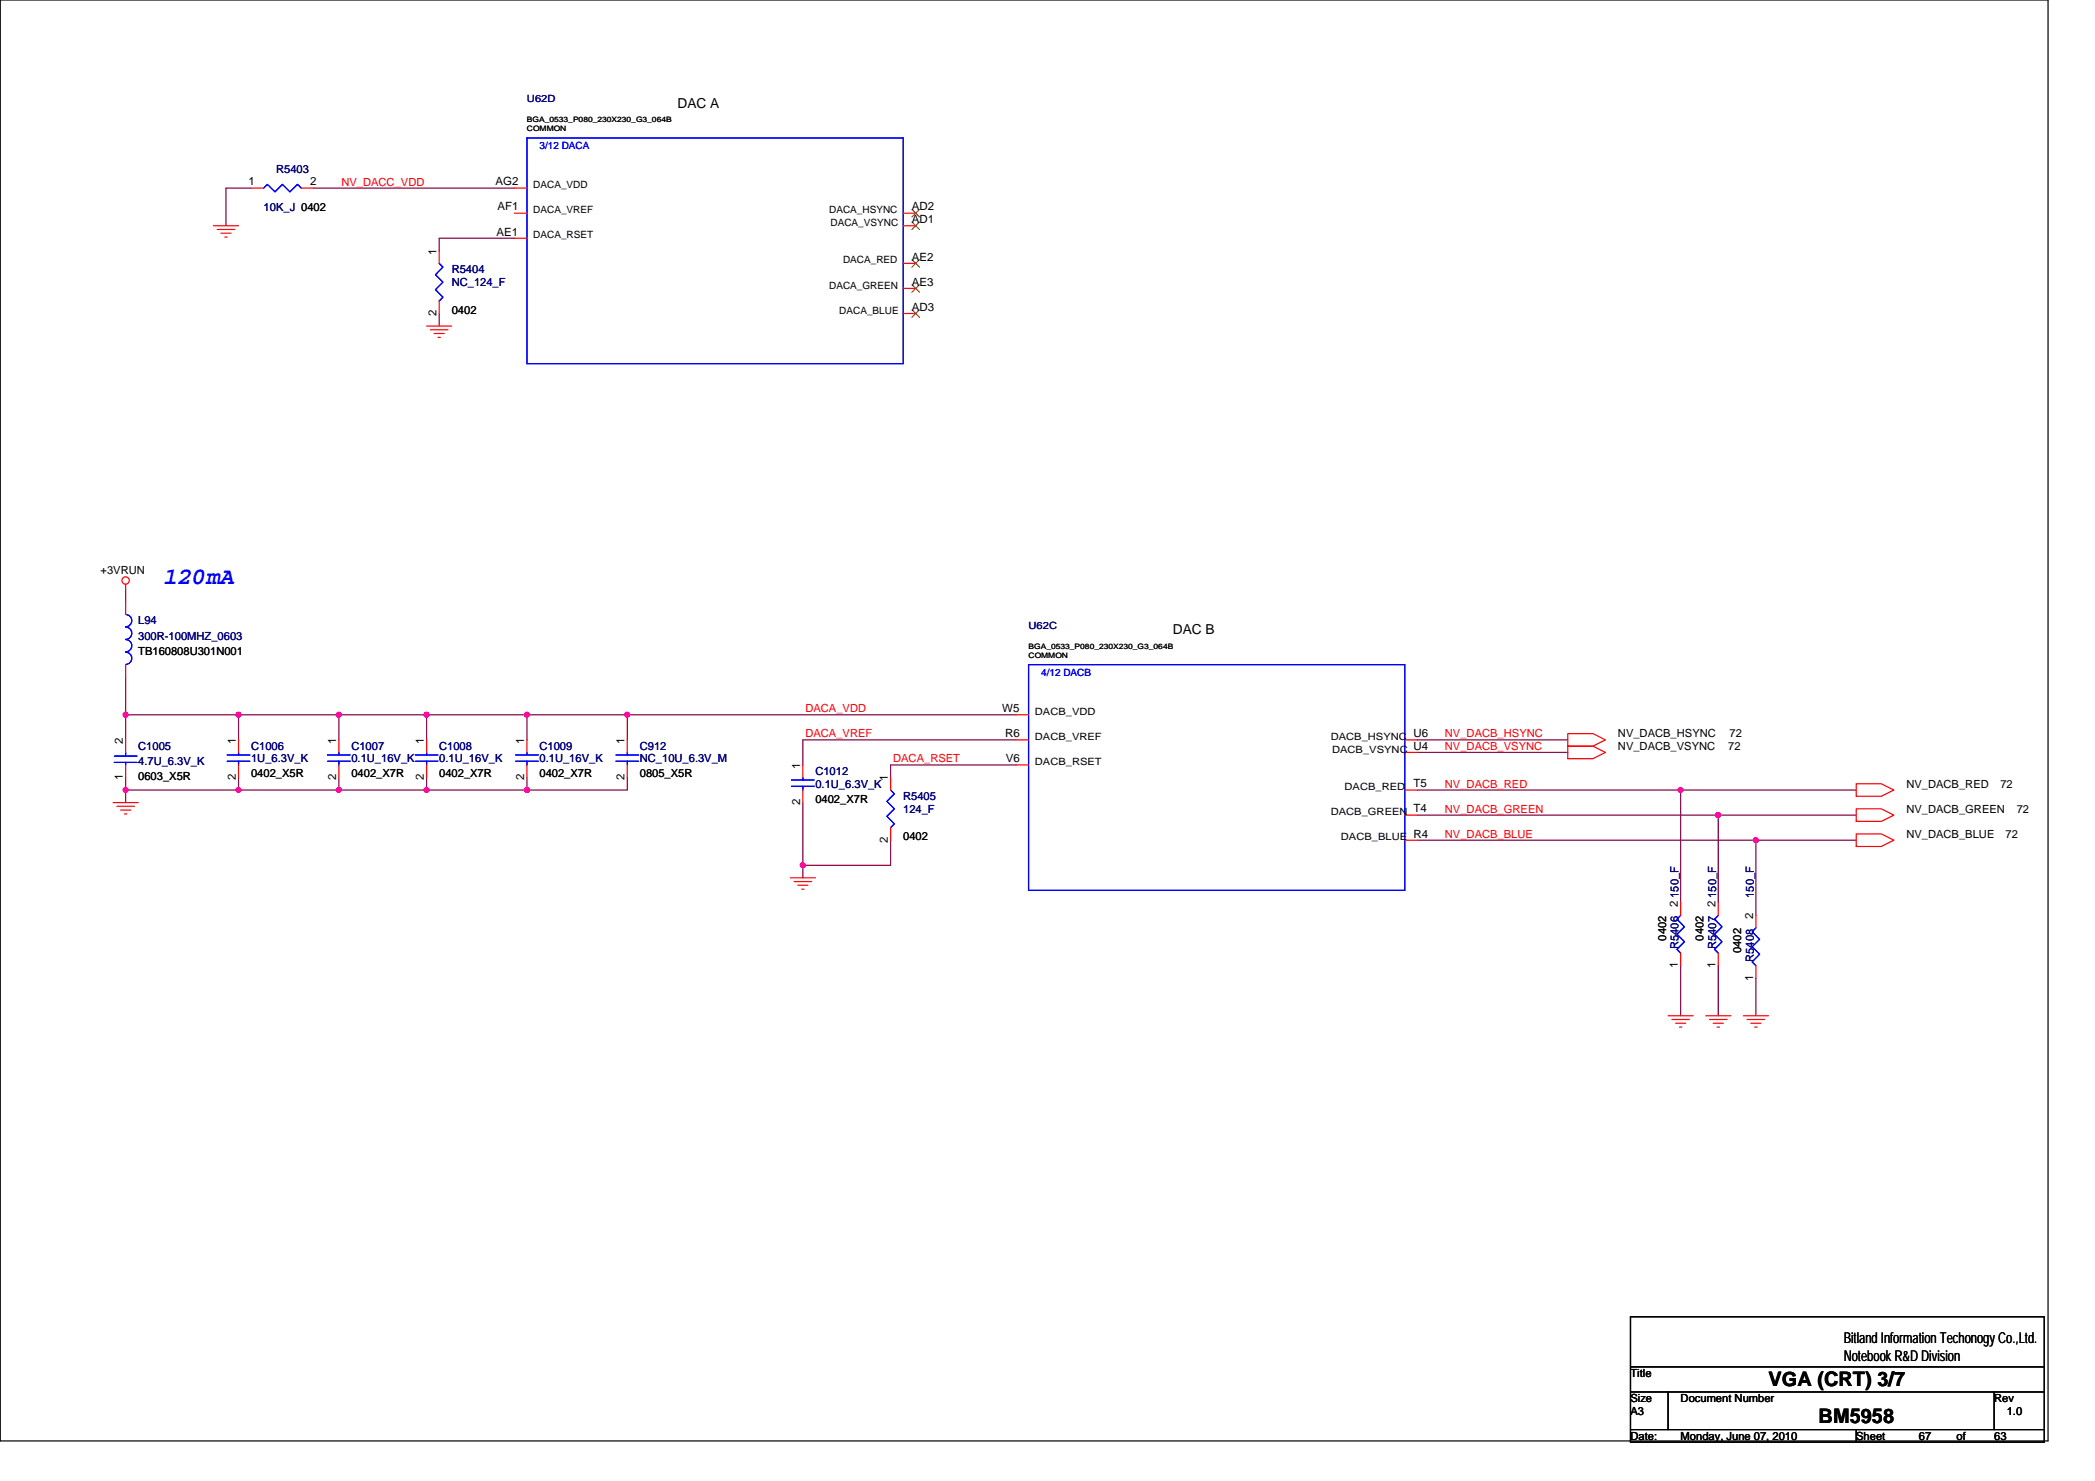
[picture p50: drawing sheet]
<svg xmlns="http://www.w3.org/2000/svg" width="297mm" height="210mm" viewBox="0 0 297 210" stroke-linecap="round" stroke-linejoin="round" font-family="sans-serif">
<defs><g id="words">
<text font-size="3.4" fill="#00f" x="23.2" y="82.8">120mA</text>
<g font-size="2.8">
<text x="250.7" y="196.4">VGA (CRT) 3/7</text>
<text x="257.8" y="201.8">BM5958</text>
</g>
<g font-size="2.1">
<text x="261.4" y="190.4">Bitland Information Techonogy Co.,Ltd.</text>
<text x="261.4" y="192.9">Notebook R&amp;D Division</text>
</g>
<g font-size="1.9">
<text x="96.1" y="15.3">DAC A</text>
<text x="166.3" y="89.9">DAC B</text>
</g>
<g font-size="1.6">
<text x="35.2" y="26.3">1</text>
<text x="44" y="26.3">2</text>
<text x="70.2" y="26.3">AG2</text>
<text x="70.5" y="29.8">AF1</text>
<text x="129.3" y="29.8">AD2</text>
<text x="70.4" y="33.4">AE1</text>
<text x="129.3" y="31.6">AD1</text>
<text x="61.9" y="36.1" transform="rotate(-90 61.9 36.1)">1</text>
<text x="129.3" y="40.5">AE3</text>
<text x="129.3" y="37">AE2</text>
<text x="61.9" y="44.8" transform="rotate(-90 61.9 44.8)">2</text>
<text x="64" y="44.5">0402</text>
<text x="129.3" y="44.1">AD3</text>
<text x="14.3" y="81.4">+3VRUN</text>
<text x="19.6" y="92.8">TB160808U301N001</text>
<text x="142.1" y="101">W5</text>
<text x="17.4" y="105.4" transform="rotate(-90 17.4 105.4)">2</text>
<text x="33.4" y="105.4" transform="rotate(-90 33.4 105.4)">1</text>
<text x="47.7" y="105.4" transform="rotate(-90 47.7 105.4)">1</text>
<text x="60.1" y="105.4" transform="rotate(-90 60.1 105.4)">1</text>
<text x="74.3" y="105.4" transform="rotate(-90 74.3 105.4)">1</text>
<text x="88.6" y="105.4" transform="rotate(-90 88.6 105.4)">1</text>
<text x="142.5" y="104.5">R6</text>
<text x="200.4" y="106.3">U4</text>
<text x="200.4" y="104.5">U6</text>
<text x="229.4" y="104.5">NV_DACB_HSYNC</text>
<text x="229.4" y="106.3">NV_DACB_VSYNC</text>
<text x="245" y="106.3">72</text>
<text x="245.2" y="104.5">72</text>
<text x="17.4" y="110.6" transform="rotate(-90 17.4 110.6)">1</text>
<text x="19.6" y="110.6">0603_X5R</text>
<text x="33.4" y="110.6" transform="rotate(-90 33.4 110.6)">2</text>
<text x="35.6" y="110.2">0402_X5R</text>
<text x="47.7" y="110.6" transform="rotate(-90 47.7 110.6)">2</text>
<text x="49.8" y="110.2">0402_X7R</text>
<text x="60.1" y="110.6" transform="rotate(-90 60.1 110.6)">2</text>
<text x="62.3" y="110.2">0402_X7R</text>
<text x="74.3" y="110.6" transform="rotate(-90 74.3 110.6)">2</text>
<text x="76.5" y="110.2">0402_X7R</text>
<text x="88.6" y="110.6" transform="rotate(-90 88.6 110.6)">2</text>
<text x="90.7" y="110.2">0805_X5R</text>
<text x="113.4" y="109" transform="rotate(-90 113.4 109)">1</text>
<text x="115.6" y="113.8">0402_X7R</text>
<text x="125.9" y="110.8" transform="rotate(-90 125.9 110.8)">1</text>
<text x="142.6" y="108.1">V6</text>
<text x="200.4" y="111.6">T5</text>
<text x="270.3" y="111.7">NV_DACB_RED</text>
<text x="283.6" y="111.7">72</text>
<text x="113.4" y="114.2" transform="rotate(-90 113.4 114.2)">2</text>
<text x="125.9" y="119.5" transform="rotate(-90 125.9 119.5)">2</text>
<text x="128.1" y="119.1">0402</text>
<text x="200.4" y="118.7">R4</text>
<text x="200.4" y="115.2">T4</text>
<text x="270.3" y="118.8">NV_DACB_BLUE</text>
<text x="270.3" y="115.2">NV_DACB_GREEN</text>
<text x="284.3" y="118.8">72</text>
<text x="285.9" y="115.2">72</text>
<text x="237.9" y="128.5" transform="rotate(-90 237.9 128.5)">2</text>
<text x="243.2" y="128.5" transform="rotate(-90 243.2 128.5)">2</text>
<text x="248.6" y="130.3" transform="rotate(-90 248.6 130.3)">2</text>
<text x="236.2" y="133.4" transform="rotate(-90 236.2 133.4)">0402</text>
<text x="237.9" y="137.3" transform="rotate(-90 237.9 137.3)">1</text>
<text x="241.6" y="133.4" transform="rotate(-90 241.6 133.4)">0402</text>
<text x="243.2" y="137.3" transform="rotate(-90 243.2 137.3)">1</text>
<text x="246.9" y="135.1" transform="rotate(-90 246.9 135.1)">0402</text>
<text x="248.6" y="139.1" transform="rotate(-90 248.6 139.1)">1</text>
<text x="231.2" y="195.2">Title</text>
<text x="231.2" y="200.6">A3</text>
<text x="231.2" y="198.8">Size</text>
<text x="238.3" y="198.8">Document Number</text>
<text x="282.7" y="198.8">Rev</text>
<text x="284.5" y="200.6">1.0</text>
<text x="231.2" y="204.1">Date:</text>
<text x="238.3" y="204.1">Monday, June 07, 2010</text>
<text x="263.2" y="204.1">Sheet</text>
<text x="272.1" y="204.1">67</text>
<text x="277.4" y="204.1">of</text>
<text x="282.7" y="204.1">63</text>
</g>
<g font-size="1.6" fill="#000080">
<text x="37.4" y="29.9">10K_J 0402</text>
<text x="39.2" y="24.5">R5403</text>
<text x="64" y="38.8">R5404</text>
<text x="64" y="40.5">NC_124_F</text>
<text x="19.6" y="88.5">L94</text>
<text x="19.6" y="90.7">300R-100MHZ_0603</text>
<text x="19.6" y="106.3">C1005</text>
<text x="35.6" y="106.3">C1006</text>
<text x="49.8" y="106.3">C1007</text>
<text x="62.3" y="106.3">C1008</text>
<text x="76.5" y="106.3">C1009</text>
<text x="90.7" y="106.3">C912</text>
<text x="19.6" y="108.5">4.7U_6.3V_K</text>
<text x="35.6" y="108.1">1U_6.3V_K</text>
<text x="49.8" y="108.1">0.1U_16V_K</text>
<text x="62.3" y="108.1">0.1U_16V_K</text>
<text x="76.5" y="108.1">0.1U_16V_K</text>
<text x="90.7" y="108.1">NC_10U_6.3V_M</text>
<text x="115.6" y="109.9">C1012</text>
<text x="115.6" y="111.7">0.1U_6.3V_K</text>
<text x="128.1" y="113.4">R5405</text>
<text x="128.1" y="115.2">124_F</text>
<text x="238" y="127.3" transform="rotate(-90 238 127.3)">150_F</text>
<text x="243.3" y="127.3" transform="rotate(-90 243.3 127.3)">150_F</text>
<text x="248.7" y="127.3" transform="rotate(-90 248.7 127.3)">150_F</text>
<text x="238" y="134.6" transform="rotate(-90 238 134.6)">R5406</text>
<text x="243.3" y="134.6" transform="rotate(-90 243.3 134.6)">R5407</text>
<text x="248.7" y="136.4" transform="rotate(-90 248.7 136.4)">R5408</text>
</g>
<g font-size="1.6" fill="#f00">
<text x="48.4" y="26.3">NV_DACC_VDD</text>
<text x="114.2" y="101">DACA_VDD</text>
<text x="114.2" y="104.5">DACA_VREF</text>
<text x="204.9" y="106.3">NV_DACB_VSYNC</text>
<text x="204.9" y="104.5">NV_DACB_HSYNC</text>
<text x="126.6" y="108.1">DACA_RSET</text>
<text x="204.9" y="111.7">NV_DACB_RED</text>
<text x="204.9" y="118.8">NV_DACB_BLUE</text>
<text x="204.9" y="115.2">NV_DACB_GREEN</text>
</g>
<g font-size="1.4" fill="#000080">
<text x="74.7" y="14.4">U62D</text>
<text x="145.8" y="89.1">U62C</text>
</g>
<g font-size="1.4" fill="#00f">
<text x="76.5" y="21.2">3/12 DACA</text>
<text x="147.6" y="95.9">4/12 DACB</text>
</g>
<g font-size="1.4">
<text x="75.6" y="26.7">DACA_VDD</text>
<text x="75.6" y="30.2">DACA_VREF</text>
<text x="75.6" y="33.8">DACA_RSET</text>
<text x="117.6" y="30.2">DACA_HSYNC</text>
<text x="117.7" y="32">DACA_VSYNC</text>
<text x="117.6" y="40.9">DACA_GREEN</text>
<text x="119.5" y="37.4">DACA_RED</text>
<text x="119" y="44.5">DACA_BLUE</text>
<text x="146.7" y="101.4">DACB_VDD</text>
<text x="146.7" y="104.9">DACB_VREF</text>
<text x="188.7" y="104.9">DACB_HSYNC</text>
<text x="188.9" y="106.7">DACB_VSYNC</text>
<text x="146.7" y="108.5">DACB_RSET</text>
<text x="190.6" y="112">DACB_RED</text>
<text x="188.7" y="115.6">DACB_GREEN</text>
<text x="190.1" y="119.1">DACB_BLUE</text>
</g>
<g font-size="1.1">
<text x="74.7" y="17.3">BGA_0533_P080_230X230_G3_064B</text>
<text x="74.7" y="18.6">COMMON</text>
<text x="145.8" y="92">BGA_0533_P080_230X230_G3_064B</text>
<text x="145.8" y="93.3">COMMON</text>
</g>
</g></defs>
<path d="M0 0h290.4v204.3h-290.4zM231.2 186.7h58.7v17.8h-58.7zM231.2 193.8h58.7M231.2 197.4h58.7M236.5 197.4v5.3M282.7 197.4v5.3M231.2 202.7h58.7M263.2 202.7v1.8" fill="none" stroke="#000" stroke-width=".17"/>
<g fill="none" stroke="#800040" stroke-width=".17">
<path d="M35.6 26.7h-3.6v5.3M44.5 26.7h28.4M72.9 33.8h-10.6v1.8M62.3 44.4v1.8M17.8 83.6v1.7M17.8 96v5.3M17.8 112h16M17.8 101.3h16v3.6M17.8 101.3v3.6M17.8 112v1.8M17.8 110.2v1.8M33.8 101.3h14.2v3.6"/>
<path d="M33.8 110.2v1.8M33.8 112h14.2M48 112h12.5M48 101.3h12.5v3.6M48 110.2v1.8M60.5 110.2v1.8M60.5 101.3h14.2v3.6M60.5 112h14.2M74.7 101.3h14.2M74.7 110.2v1.8M88.9 101.3v3.6M88.9 110.2v1.8h-14.2"/>
<path d="M88.9 101.3h55.2M113.8 113.8v10.7M126.3 119.1v3.6h-12.5M144.1 104.9h-30.3v3.6M144.1 108.5h-17.8v1.7M201 104.9h21.3M201 119.1h48M201 115.6h42.6M201 112h37.3M201 106.7h21.3M238.3 112h24.9M238.3 112v16"/>
<path d="M243.6 115.6v12.4M243.6 115.6h19.6M249 119.1v10.7M249 119.1h14.2M238.3 136.9v7.1M243.6 136.9v7.1M249 138.7v5.3"/>
</g>
<g fill="#f0f" stroke="#f0f" stroke-width=".17">
<circle cx="238.3" cy="112" r=".35"/>
<circle cx="243.6" cy="115.6" r=".35"/>
<circle cx="248.9" cy="119.1" r=".35"/>
<circle cx="113.8" cy="122.7" r=".35"/>
<circle cx="48" cy="112" r=".35"/>
<circle cx="48" cy="101.3" r=".35"/>
<circle cx="17.8" cy="112" r=".35"/>
<circle cx="33.8" cy="112" r=".35"/>
<circle cx="60.5" cy="101.3" r=".35"/>
<circle cx="17.8" cy="101.3" r=".35"/>
<circle cx="74.7" cy="112" r=".35"/>
<circle cx="60.5" cy="112" r=".35"/>
<circle cx="33.8" cy="101.3" r=".35"/>
<circle cx="88.9" cy="101.3" r=".35"/>
<circle cx="74.7" cy="101.3" r=".35"/>
</g>
<g fill="none" stroke="#f00" stroke-width=".17">
<path d="M30.3 32h3.5M30.8 32.5h2.5M31.3 33.1h1.5M31.9 33.6h.3M35.6 26.7h1.8M42.7 26.7h1.8M62.3 35.6v1.7M72.9 30.2h1.8M72.9 26.7h1.8M72.9 33.8h1.8M128.1 37.3h1.7M128.1 32h1.7"/>
<path d="M128.1 30.2h1.7M60.5 46.2h3.5M61 46.8h2.5M61.5 47.3h1.5M62.1 47.8h.3M62.3 42.7v1.7M128.1 44.4h1.7M128.1 40.9h1.7M17.8 82.8v.8M17.8 94.2v1.8M17.8 85.3v1.8M16 113.8h3.6"/>
<path d="M16.6 114.3h2.5M17.1 114.9h1.4M17.6 115.4h.4M17.8 108.5v1.7M17.8 104.9v1.8M33.8 104.9v1.8M33.8 108.5v1.7M48 104.9v1.8M48 108.5v1.7M60.5 104.9v1.8M60.5 108.5v1.7M74.7 104.9v1.8"/>
<path d="M74.7 108.5v1.7M88.9 104.9v1.8M88.9 108.5v1.7M113.8 108.5v1.7M113.8 112v1.8M126.3 110.2v1.8M126.3 117.3v1.8M144.1 104.9h1.7M144.1 101.3h1.7M144.1 108.5h1.7M199.2 119.1h1.8M199.2 115.6h1.8"/>
<path d="M199.2 112h1.8M199.2 106.7h1.8M199.2 104.9h1.8M222.3 104h3.5l1.8 .9-1.8 .9h-3.5zM222.3 105.8h3.5l1.8 .9-1.8 .9h-3.5zM263.2 118.2h3.5l1.8 .9-1.8 .9h-3.5zM263.2 114.7h3.5l1.8 .9-1.8 .9h-3.5zM263.2 111.1h3.5l1.8 .9-1.8 .9h-3.5zM112.1 124.5h3.5M112.6 125h2.5M113.1 125.5h1.5M113.7 126.1h.3"/>
<path d="M238.3 135.1v1.8M238.3 128v1.8M243.6 135.1v1.8M243.6 128v1.8M249 136.9v1.8M249 129.8v1.8M236.5 144h3.6M237 144.5h2.5M237.6 145.1h1.4M238.1 145.6h.4M241.8 144h3.6M242.4 144.5h2.5"/>
<path d="M242.9 145.1h1.4M243.5 145.6h.3M247.2 144h3.5M247.7 144.5h2.5M248.2 145.1h1.5M248.8 145.6h.3"/>
<circle cx="17.8" cy="82.3" r=".52"/>
</g>
<g fill="none" stroke="#00f" stroke-width=".17">
<path d="M74.7 19.6h53.4v32h-53.4zM37.4 26.7l.5-.6 1.1 1.1 1-1.1 1.1 1.1 1.1-1.1 .5 .6M62.3 37.3l.5 .6-1.1 1 1.1 1.1-1.1 1.1 1.1 1-.5 .6M74.7 33.8h.1M74.7 26.7h.1M74.7 30.2h.1M128.1 37.3h.1M128.1 30.2h.1M128.1 32h.1M128.1 40.9h.1M128.1 44.5h.1M17.8 88.9a.89 .89 0 0 1 .9 .9 .89 .89 0 0 1-.9 .9 .89 .89 0 0 1 .9 .9 .89 .89 0 0 1-.9 .9 .88 .88 0 0 1 .9 .8 .88 .88 0 0 1-.9 .9"/>
<path d="M17.8 87.1a.88 .88 0 0 1 .9 .9 .88 .88 0 0 1-.9 .9M145.8 94.2h53.4v32h-53.4zM16.2 107.2h3.2M16.2 108.1h3.2M17.8 108.1v.4M17.8 106.7v.5M32.2 107.9h3.2M32.2 107h3.2M33.8 106.7v.3M33.8 107.9v.6M46.4 107.9h3.3M46.4 107h3.3"/>
<path d="M48 106.7v.3M48 107.9v.6M58.9 107.9h3.2M58.9 107h3.2M60.5 106.7v.3M60.5 107.9v.6M73.1 107.9h3.2M73.1 107h3.2M74.7 106.7v.3M74.7 107.9v.6M87.3 107.9h3.2M87.3 107h3.2"/>
<path d="M88.9 106.7v.3M88.9 107.9v.6M112.2 111.5h3.2M112.2 110.6h3.2M113.8 110.2v.4M113.8 111.5v.5M126.3 112l.5 .5-1.1 1.1 1.1 1.1-1.1 1 1.1 1.1-.5 .5M145.8 108.5h.1M145.8 101.3h.1M145.8 104.9h.1M199.2 112h.1M199.2 115.6h.1"/>
<path d="M199.2 119.1h.1M199.2 106.7h.1M199.2 104.9h.1M238.3 129.8l-.5 .5 1 1.1-1 1.1 1 1-1 1.1 .5 .5M243.6 129.8l-.5 .5 1.1 1.1-1.1 1.1 1.1 1-1.1 1.1 .5 .5M249 131.6l-.6 .5 1.1 1.1-1.1 1 1.1 1.1-1.1 1.1 .6 .5"/>
</g>
<path d="M129.3 36.8l1.1 1.1M129.3 31.5l1.1 1.1M129.3 29.7l1.1 1.1M130.4 36.8l-1.1 1.1M130.4 31.5l-1.1 1.1M130.4 29.7l-1.1 1.1M129.3 43.9l1.1 1.1M129.3 40.4l1.1 1M130.4 43.9l-1.1 1.1M130.4 40.4l-1.1 1" fill="none" stroke="#804000" stroke-width=".14"/>
<use href="#words"/>
</svg>
